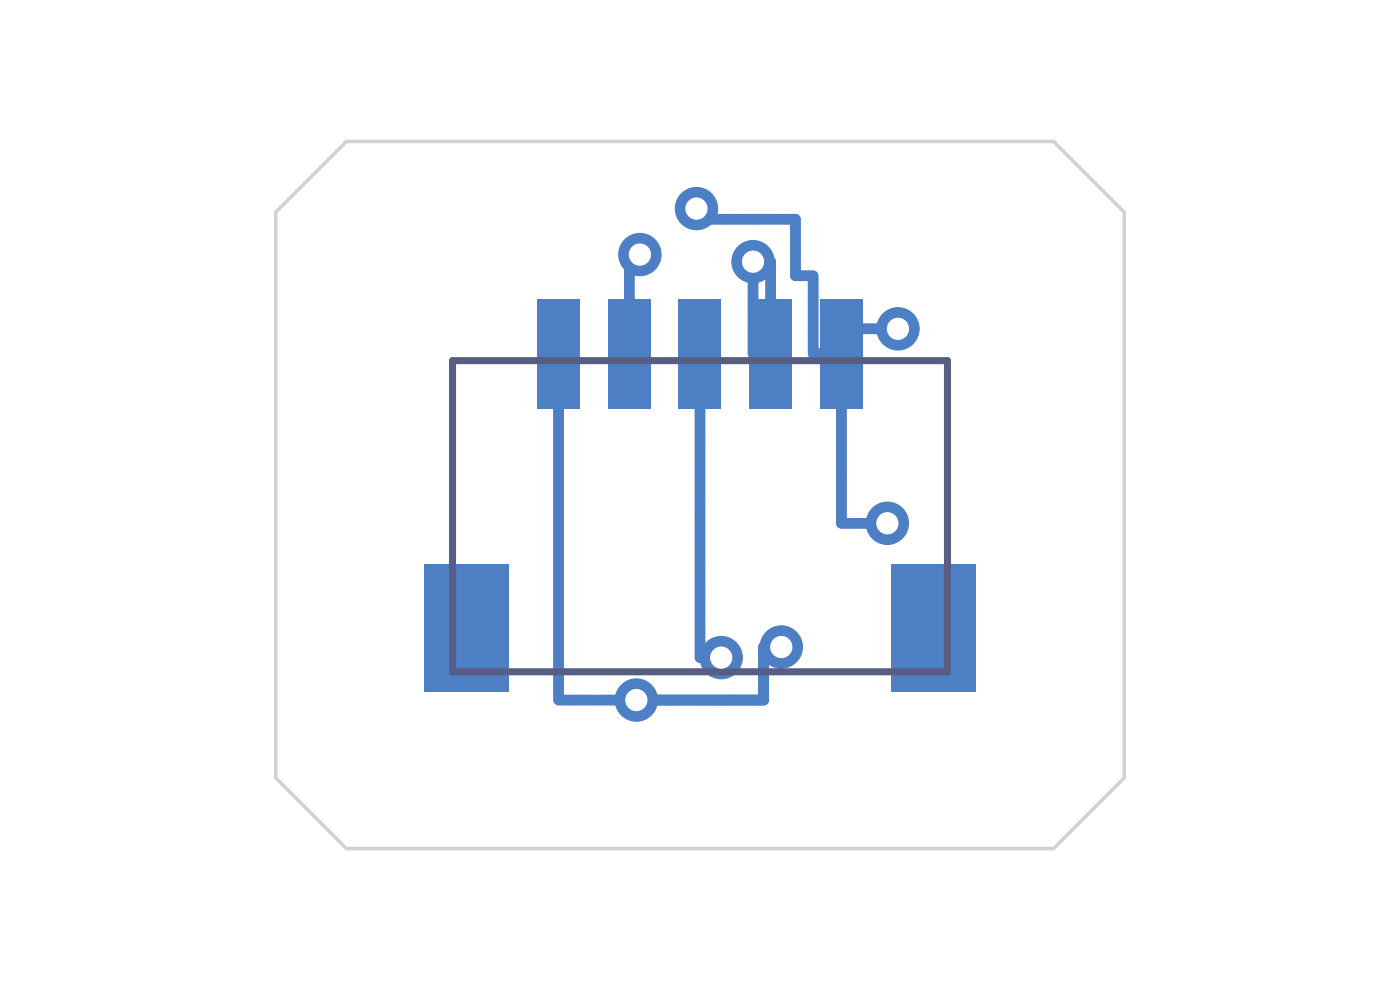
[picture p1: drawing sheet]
<svg xmlns="http://www.w3.org/2000/svg" width="297mm" height="210mm" viewBox="0 0 297 210" stroke-linecap="round" stroke-linejoin="round" font-family="sans-serif">
<g fill="#4d7fc4">
<path d="M189 119.6h18v27h-18z"/>
<path d="M90 119.6h18v27h-18z"/>
<path d="M174 63.4h9v23.2h-9z"/>
<path d="M159 63.4h9v23.2h-9z"/>
<path d="M144 63.4h9v23.2h-9z"/>
<path d="M129 63.4h9v23.2h-9z"/>
<path d="M114 63.4h9v23.2h-9z"/>
</g>
<g fill="#4d7fc4" stroke="#4d7fc4" stroke-width=".21">
<circle cx="153" cy="139.5" r="4.5"/>
<circle cx="135" cy="148.5" r="4.5"/>
<circle cx="165.8" cy="137.3" r="4.5"/>
<circle cx="159.8" cy="55.5" r="4.5"/>
<circle cx="188.3" cy="111" r="4.5"/>
<circle cx="190.5" cy="69.8" r="4.5"/>
<circle cx="147.8" cy="44.3" r="4.5"/>
<circle cx="135.8" cy="54" r="4.5"/>
</g>
<path d="M135.8 54h-2.3v21M147.8 44.3v2.2h21v12h3.7v16.5h6M159.8 55.5h3.7v19.5h-3.7zM118.5 75v73.5h43.5v-11.2h3.8M148.5 75v64.5h4.5M190.5 69.8h-12v41.2h9.8" fill="none" stroke="#4d7fc4" stroke-width="2.3"/>
<path d="M73.5 30h150l15 15v120l-15 15h-150l-15-15v-120z" fill="none" stroke="#d0d2cd" stroke-width=".75"/>
<path d="M96 76.5h105v66h-105z" fill="none" stroke="#585d84" stroke-width="1.5"/>
<g fill="#fff" stroke="#fff" stroke-width=".21">
<circle cx="153" cy="139.5" r="2.25"/>
<circle cx="135" cy="148.5" r="2.25"/>
<circle cx="165.8" cy="137.3" r="2.25"/>
<circle cx="159.8" cy="55.5" r="2.25"/>
<circle cx="188.3" cy="111" r="2.25"/>
<circle cx="190.5" cy="69.8" r="2.25"/>
<circle cx="147.8" cy="44.3" r="2.25"/>
<circle cx="135.8" cy="54" r="2.25"/>
</g>
</svg>
